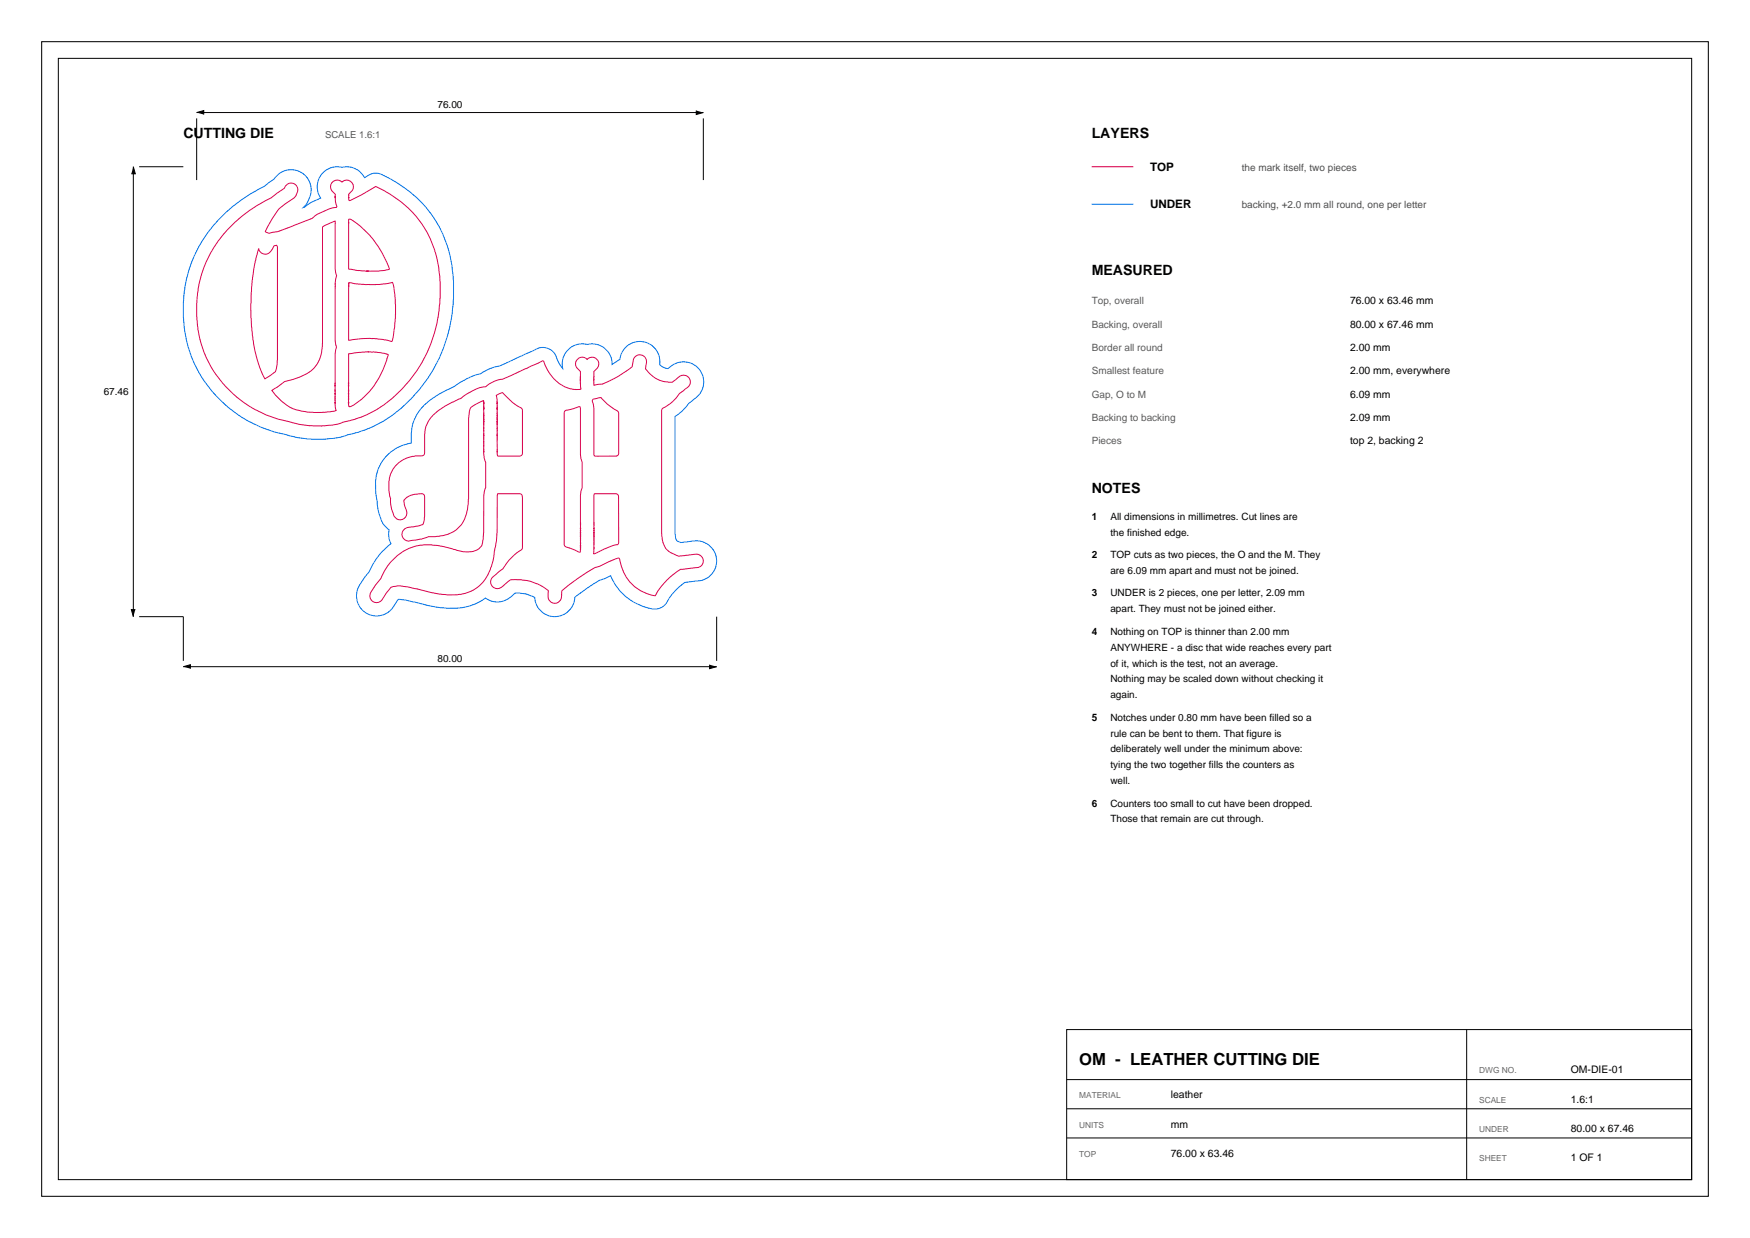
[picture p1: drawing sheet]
<svg xmlns="http://www.w3.org/2000/svg" width="420mm" height="297mm" viewBox="0 0 420 297" stroke-linecap="round" stroke-linejoin="round" font-family="sans-serif">
<defs><g id="words">
<text font-size="4" x="259" y="255.5">OM - LEATHER CUTTING DIE</text>
<g font-size="3.4">
<text x="44" y="33">CUTTING DIE</text>
<text x="262" y="33">LAYERS</text>
<text x="262" y="66">MEASURED</text>
<text x="262" y="118.2">NOTES</text>
</g>
<g font-size="2.8">
<text x="276" y="41">TOP</text>
<text x="276" y="50">UNDER</text>
</g>
<g font-size="2.5">
<text x="324" y="73">76.00 x 63.46 mm</text>
<text x="324" y="78.6">80.00 x 67.46 mm</text>
<text x="324" y="84.2">2.00 mm</text>
<text x="324" y="89.8">2.00 mm, everywhere</text>
<text x="324" y="95.4">6.09 mm</text>
<text x="324" y="101">2.09 mm</text>
<text x="324" y="106.6">top 2, backing 2</text>
<text x="377" y="257.5">OM-DIE-01</text>
<text x="281" y="263.5">leather</text>
<text x="377" y="264.5">1.6:1</text>
<text x="281" y="270.5">mm</text>
<text x="377" y="271.5">80.00 x 67.46</text>
<text x="281" y="277.5">76.00 x 63.46</text>
<text x="377" y="278.5">1 OF 1</text>
</g>
<g font-size="2.4">
<text x="105" y="25.9">76.00</text>
<text x="24.9" y="94.8">67.46</text>
<text x="262" y="124.7">1</text>
<text x="266.5" y="124.7">All dimensions in millimetres. Cut lines are</text>
<text x="266.5" y="128.5">the finished edge.</text>
<text x="262" y="133.9">2</text>
<text x="266.5" y="133.9">TOP cuts as two pieces, the O and the M. They</text>
<text x="266.5" y="137.7">are 6.09 mm apart and must not be joined.</text>
<text x="262" y="143.1">3</text>
<text x="266.5" y="143.1">UNDER is 2 pieces, one per letter, 2.09 mm</text>
<text x="266.5" y="146.9">apart. They must not be joined either.</text>
<text x="262" y="152.3">4</text>
<text x="266.5" y="152.3">Nothing on TOP is thinner than 2.00 mm</text>
<text x="105" y="158.8">80.00</text>
<text x="266.5" y="156.1">ANYWHERE - a disc that wide reaches every part</text>
<text x="266.5" y="159.9">of it, which is the test, not an average.</text>
<text x="266.5" y="163.7">Nothing may be scaled down without checking it</text>
<text x="266.5" y="167.5">again.</text>
<text x="262" y="172.9">5</text>
<text x="266.5" y="172.9">Notches under 0.80 mm have been filled so a</text>
<text x="266.5" y="176.7">rule can be bent to them. That figure is</text>
<text x="266.5" y="180.5">deliberately well under the minimum above:</text>
<text x="266.5" y="184.3">tying the two together fills the counters as</text>
<text x="266.5" y="188.1">well.</text>
<text x="262" y="193.5">6</text>
<text x="266.5" y="193.5">Counters too small to cut have been dropped.</text>
<text x="266.5" y="197.3">Those that remain are cut through.</text>
</g>
<g font-size="2.4" fill="#4d4d4d">
<text x="298" y="41">the mark itself, two pieces</text>
<text x="298" y="50">backing, +2.0 mm all round, one per letter</text>
</g>
<g font-size="2.4" fill="#595959">
<text x="262" y="73">Top, overall</text>
<text x="262" y="78.6">Backing, overall</text>
<text x="262" y="84.2">Border all round</text>
<text x="262" y="89.8">Smallest feature</text>
<text x="262" y="95.4">Gap, O to M</text>
<text x="262" y="101">Backing to backing</text>
<text x="262" y="106.6">Pieces</text>
</g>
<text font-size="2.3" fill="#595959" x="78" y="33">SCALE 1.6:1</text>
<g font-size="2" fill="#666">
<text x="355" y="257.5">DWG NO.</text>
<text x="259" y="263.5">MATERIAL</text>
<text x="355" y="264.5">SCALE</text>
<text x="259" y="270.5">UNITS</text>
<text x="355" y="271.5">UNDER</text>
<text x="259" y="277.5">TOP</text>
<text x="355" y="278.5">SHEET</text>
</g>
</g></defs>
<path d="M10 10h400v277h-400z" fill="none" stroke="#000" stroke-width=".25"/>
<g fill="none" stroke="#000" stroke-width=".24">
<path d="M14 14h392v269h-392zM32 40v107.9M33.4 40h10.6M47.2 28.4v14.8M47.2 27h121.6M168.8 28.4v14.8M33.4 147.9h10.6v10.6M44 159.9h128M172 147.9v10.6M256 247h150v36h-150zM256 259h150M352 247v36"/>
<path d="M256 266h150M256 273h150"/>
</g>
<path d="M54.1 51a37.4 37.4 0 0 1 9.3-6.3l2.4-1.7 1.2-1.3a4.8 4.8 0 0 1 5.7 0 4.8 4.8 0 0 1 1.7 5.5l-.7 1.5-.9 1.1 1.9-1.2 2.2-1.1a4.8 4.8 0 0 1 .1-5.5 4.8 4.8 0 0 1 5.1-1.9 4.8 4.8 0 0 1 5.4 2.5l2-1h1.1l1 .3a31.4 31.4 0 0 1 9.8 6.9l2.5 3.2 1.5 2.3 1.9 4.6 .6 2.2 .6 2.6 .3 4-.1 5.5-.5 3.9a34.9 34.9 0 0 1-18.9 25.4l-3.3 1.2-4.4 1.2-3.6 .5h-3l-3.8-.5-5.3-1.3-3.3-1.1-3-1.5a31.4 31.4 0 0 1-7.6-5.9l-2.8-3.4a28.5 28.5 0 0 1-4.9-12.4l-.3-3.2v-3.4l.3-3.3a29.4 29.4 0 0 1 5.4-13.4l2.5-3zM262 49h10M101.8 97.2l3.2-2.4 4-2.1 3.2-1.9 1.9-.8 1.2-.3 2.3-1.3 2.3-.6 8.9-4.1a3.4 3.4 0 0 1 4.7 1.9l.7 1.6 .9 1.2a4.8 4.8 0 0 1 1.8-5 5 5 0 0 1 4.1-.8 4.8 4.8 0 0 1 5 1.9l.7 1.3 .2 1.6 1.9-1.2 .1-.6a4.8 4.8 0 0 1 5.6-3.6 4.8 4.8 0 0 1 3.8 5.5l1.1 .7 .9 .2 .9-.7a4.9 4.9 0 0 1 7 1.5 4.9 4.9 0 0 1-2 6.9l-.9 .6-1.6 1.9-1.7 1.3v27.7l.1 1.4 .4 .7 .9 .5 3.1-.4a4.9 4.9 0 0 1 5.4 3.7 4.8 4.8 0 0 1-4 5.8l-3.5 .4a16.8 16.8 0 0 0-4.8 5.4 3.3 3.3 0 0 1-3.2 1l-.8-.2a14.7 14.7 0 0 1-5-2.5l-2-1.9-1-1.3-1-2.1-2.6 1.1-1.4 .8-4.2 3-.4 .3-.3 1.4-.5 1.1a4.8 4.8 0 0 1-8 .1l-.6-1.2-.3-1.3a7.5 7.5 0 0 0-3.4-1.1h-1.2l-.9 .7a5.1 5.1 0 0 1-6.4 .5l-2 1.3-1.8 .6-2.5 .5h-2.6l-2.7-.3-7.4-1.6-1.7-.2-.4 .3-1.1 1.7a4.8 4.8 0 0 1-6.6 1.1 4.8 4.8 0 0 1-1.3-6.6l1.2-1.8a8.3 8.3 0 0 0 2-3.1l2-2.8 2.3-2.2-.5-1.8 .1-1.5-1.2-1.1-.4-.6-.9-2.4-.3-1.3-.4-3.4-.1-2.9 .2-1.4 .6-1.7a9.5 9.5 0 0 1 2.8-3.8l2.6-1.5 2.4-.7v-2.4l.5-2.6 .9-1.9z" fill="none" stroke="#0073e6" stroke-width=".24"/>
<path d="M262 40h10M56.4 53.3a34.5 34.5 0 0 1 8.7-5.8l3.1-2.3a1.64 1.64 0 0 1 2-1.3 1.64 1.64 0 0 1 1.2 2.1l-.4 1.1-.5 .4-2.1 1.4-1.8 1.6a16.5 16.5 0 0 0-2.9 5.1 1.59 1.59 0 0 0 1.8 .1l1.1-.1 8.4-3.3a9.5 9.5 0 0 1 5.7-2.5l.2-.3-.4-1.2v-1.7l-.9-.8a1.62 1.62 0 0 1 .3-2.2 1.62 1.62 0 0 1 2.2 .1 1.6 1.6 0 0 1 2.1-.1 1.6 1.6 0 0 1 .4 2.1l-.9 .9v1.3l.2 .2 2.9-1.3 3.4-2.1a24.9 24.9 0 0 1 15.4 22.8v3.9a33.2 33.2 0 0 1-15.2 26.9l-3.8 1.8-4.3 1.2a13.8 13.8 0 0 1-5.1 .9l-2.9-.1a44 44 0 0 1-12.1-3.3 26.6 26.6 0 0 1-15-26.1 27.4 27.4 0 0 1 9.2-19.4zM62.1 59.7a1.7 1.7 0 0 0 1.6 1.3 1.7 1.7 0 0 0 1.7-1.2l.4-.8 .6-.2 .2 .5v27l-.5 2.9-2.5 1.7a33 33 0 0 1-3.2-11.6 71.2 71.2 0 0 1 .1-11.5l.4-3.4zM77.4 54.5l3-1.4v11.4l.4 1.7-.4 1.8v13.7l.4 1.6-.4 1.5v12.1l.3 1.6-2.9 .4h-3.5a10.9 10.9 0 0 1-9.1-5.2l3.1-2.2a14.4 14.4 0 0 0 7.1-3.2 10.3 10.3 0 0 0 2-5.9zM83.7 52.7l.2-.1a21.5 21.5 0 0 1 9.6 12 14.4 14.4 0 0 1-5 .5l-2.8-.2-2-.4zM83.7 67.8a29.3 29.3 0 0 0 10.5 0l.6 2.8 .1 4.8-.2 3.2-.6 3.3-2.2-.5-3.2-.2-5 .4zM83.7 84.9l5-.5 2.6 .2 1.9 .4a19.5 19.5 0 0 1-8.9 12.5l-.6 .1-.1-.7zM104 99.5a31.3 31.3 0 0 1 6.8-4 11.7 11.7 0 0 1 5.8-2.7 7.5 7.5 0 0 1 4.2-1.9l9.5-4.4 .2 .1 .3 1a8.7 8.7 0 0 0 7.4 5.9l1.2-.2-.1-1.3v-2.9l-.9-.9a1.6 1.6 0 0 1 .4-2.2 1.6 1.6 0 0 1 2.1 .2 1.6 1.6 0 0 1 2.2-.1 1.6 1.6 0 0 1 .3 2.2l-.9 .8 .1 3.3 2-.3a27.9 27.9 0 0 0 7.1-4.1l.6-2.2a1.62 1.62 0 0 1 1.8-.6 1.62 1.62 0 0 1 1.1 1.7l-.3 1.6 .8 .8a6.8 6.8 0 0 0 5.7 2.4l.7-.5a2.11 2.11 0 0 1 2.9-.9 1.72 1.72 0 0 1-.5 3l-1.4 1.1a11.3 11.3 0 0 1-4.2 3.7l-.1 .4v29.5a4.8 4.8 0 0 0 5.5 5.3l2.8-.3a1.62 1.62 0 0 1 1.7 1.3 1.62 1.62 0 0 1-1.2 1.8l-4.3 .5-.7 .5a16.7 16.7 0 0 0-5.4 5.8 10.2 10.2 0 0 1-8.6-8.9l-.1-.1-.9 .2-4.3 1.9a32 32 0 0 0-8.5 5.8v.8a1.65 1.65 0 0 1-1.4 2.1 1.65 1.65 0 0 1-1.9-1.6v-1.5a11.9 11.9 0 0 0-9-2.5l-1.8 1.5a1.67 1.67 0 0 1-2.6 0 1.67 1.67 0 0 1 .7-2.6l1.9-1.5a13.4 13.4 0 0 1 4.6-4.7l.1-.4v-12l-.2-.7-.5-.3-5.3 .2-.1 9.2-.2 2-.4 1.9a13.2 13.2 0 0 1-3.6 8.8 11.2 11.2 0 0 1-9.1 2.1l-8-1.8a7.2 7.2 0 0 0-4.2 .1l-2.1 3a1.62 1.62 0 0 1-2.3 .4 1.62 1.62 0 0 1-.4-2.2l2.4-3.3a12 12 0 0 1 13.6-7.9l3.5 .8a7.8 7.8 0 0 0 6 .2 2.14 2.14 0 0 0 1.4-2.1l.2-2v-9l.5-1.8v-6.1l-.4-1-.1-1.2v-12.6l-2.3 1.1a2.87 2.87 0 0 0-1.3 2.9v19.5a11.7 11.7 0 0 1-1.8 6.3 9.3 9.3 0 0 1-7.8 2.8l-1.7 .6-3.1 .5a1.69 1.69 0 0 1-1.6-1.9 1.69 1.69 0 0 1 1.9-1.5l2.1-.2 1-.4 .3-.8 .1-6.1-.5-.4h-1a5 5 0 0 0-3.5 1.5l.3 1.6a1.96 1.96 0 0 1-.6 3l-.9 .1a2.24 2.24 0 0 1-1.5-2l-.8-4.7a7.2 7.2 0 0 1 3.3-7.7l2.3-.8 2.2-.1 .6-.3 .2-5.2a6 6 0 0 1 2-4.4zM119.1 94.9l1.4-.7 .4 .3a15.5 15.5 0 0 0 4.4 3.5l.1 .4v10.4a.66 .66 0 0 1-.7 .6h-5.2l-.1-.2-.1-12.8zM135.5 98.7l.4-.3 1.6-.3 1.4-.5h.3l.1 .4v11.1l.4 1.7v6.3l-.4 1.7v12.9v.7l-.2 .1-3.4-1.4-.3-.5v-31.6zM142.4 95.7l1.8-.3 .2 .2a15.3 15.3 0 0 0 4 3.2l.1 .3v9.7l-.1 .4-.6 .2h-5.2l-.1-11.4-.3-1.8zM142.6 118.5l5.2-.1 .4 .2 .2 .3 .1 11.3-.3 .5a7.3 7.3 0 0 0-3.2 1.1l-2.5 1.1z" fill="none" stroke="#d9004d" stroke-width=".24"/>
<path d="M32 40l.5 1.7h-1zM47.2 27l1.7-.5v1zM167.1 26.5l1.7 .5-1.7 .5zM31.5 146.2h1l-.5 1.7zM44 159.9l1.7-.4v.9zM170.3 159.5l1.7 .4-1.7 .5z" fill="#000" stroke="#000" stroke-width=".24"/>
<use href="#words"/>
</svg>
